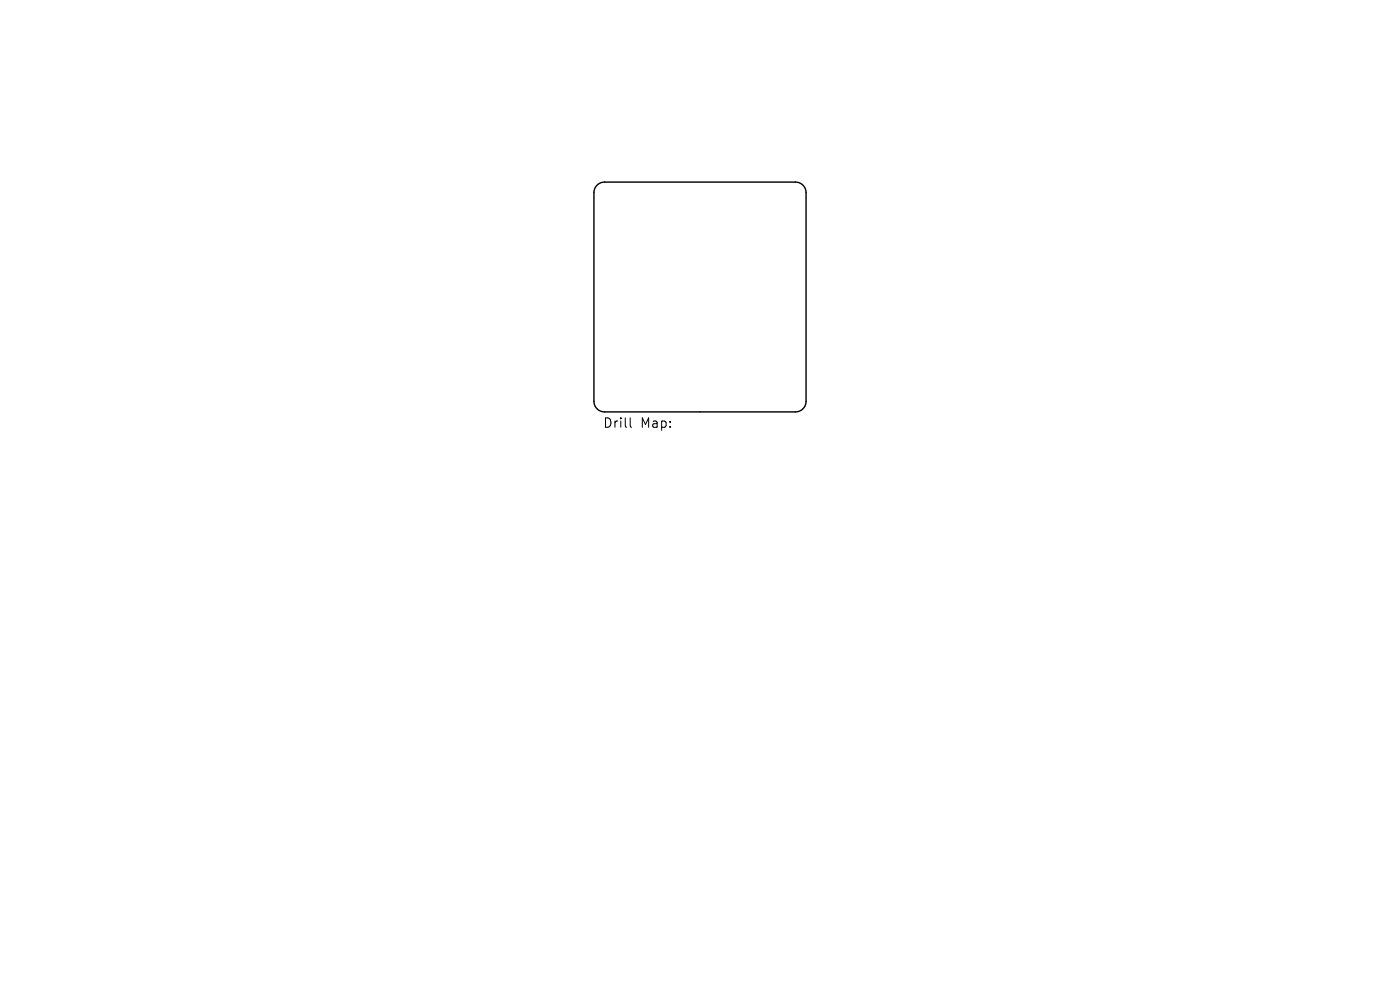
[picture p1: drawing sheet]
<svg xmlns="http://www.w3.org/2000/svg" width="297mm" height="210mm" viewBox="0 0 297 210" stroke-linecap="round" stroke-linejoin="round" font-family="sans-serif">
<defs><g id="words">
<g font-size="2.8">
<text x="127.9" y="91">Drill</text>
<text x="135.9" y="91">Map:</text>
</g>
</g></defs>
<path d="M126.7 39.3l.6-.5 1-.2h40.5a2.25 2.25 0 0 1 2.2 2.3v44.2a2.25 2.25 0 0 1-2.2 2.3h-40.5a2.25 2.25 0 0 1-2.3-2.3v-44.2l.2-1z" fill="none" stroke="#000" stroke-width=".3"/>
<path d="M133.7 88.6v1.8l.3 .2" fill="none" stroke="#000" stroke-width=".21"/>
<use href="#words"/>
</svg>
